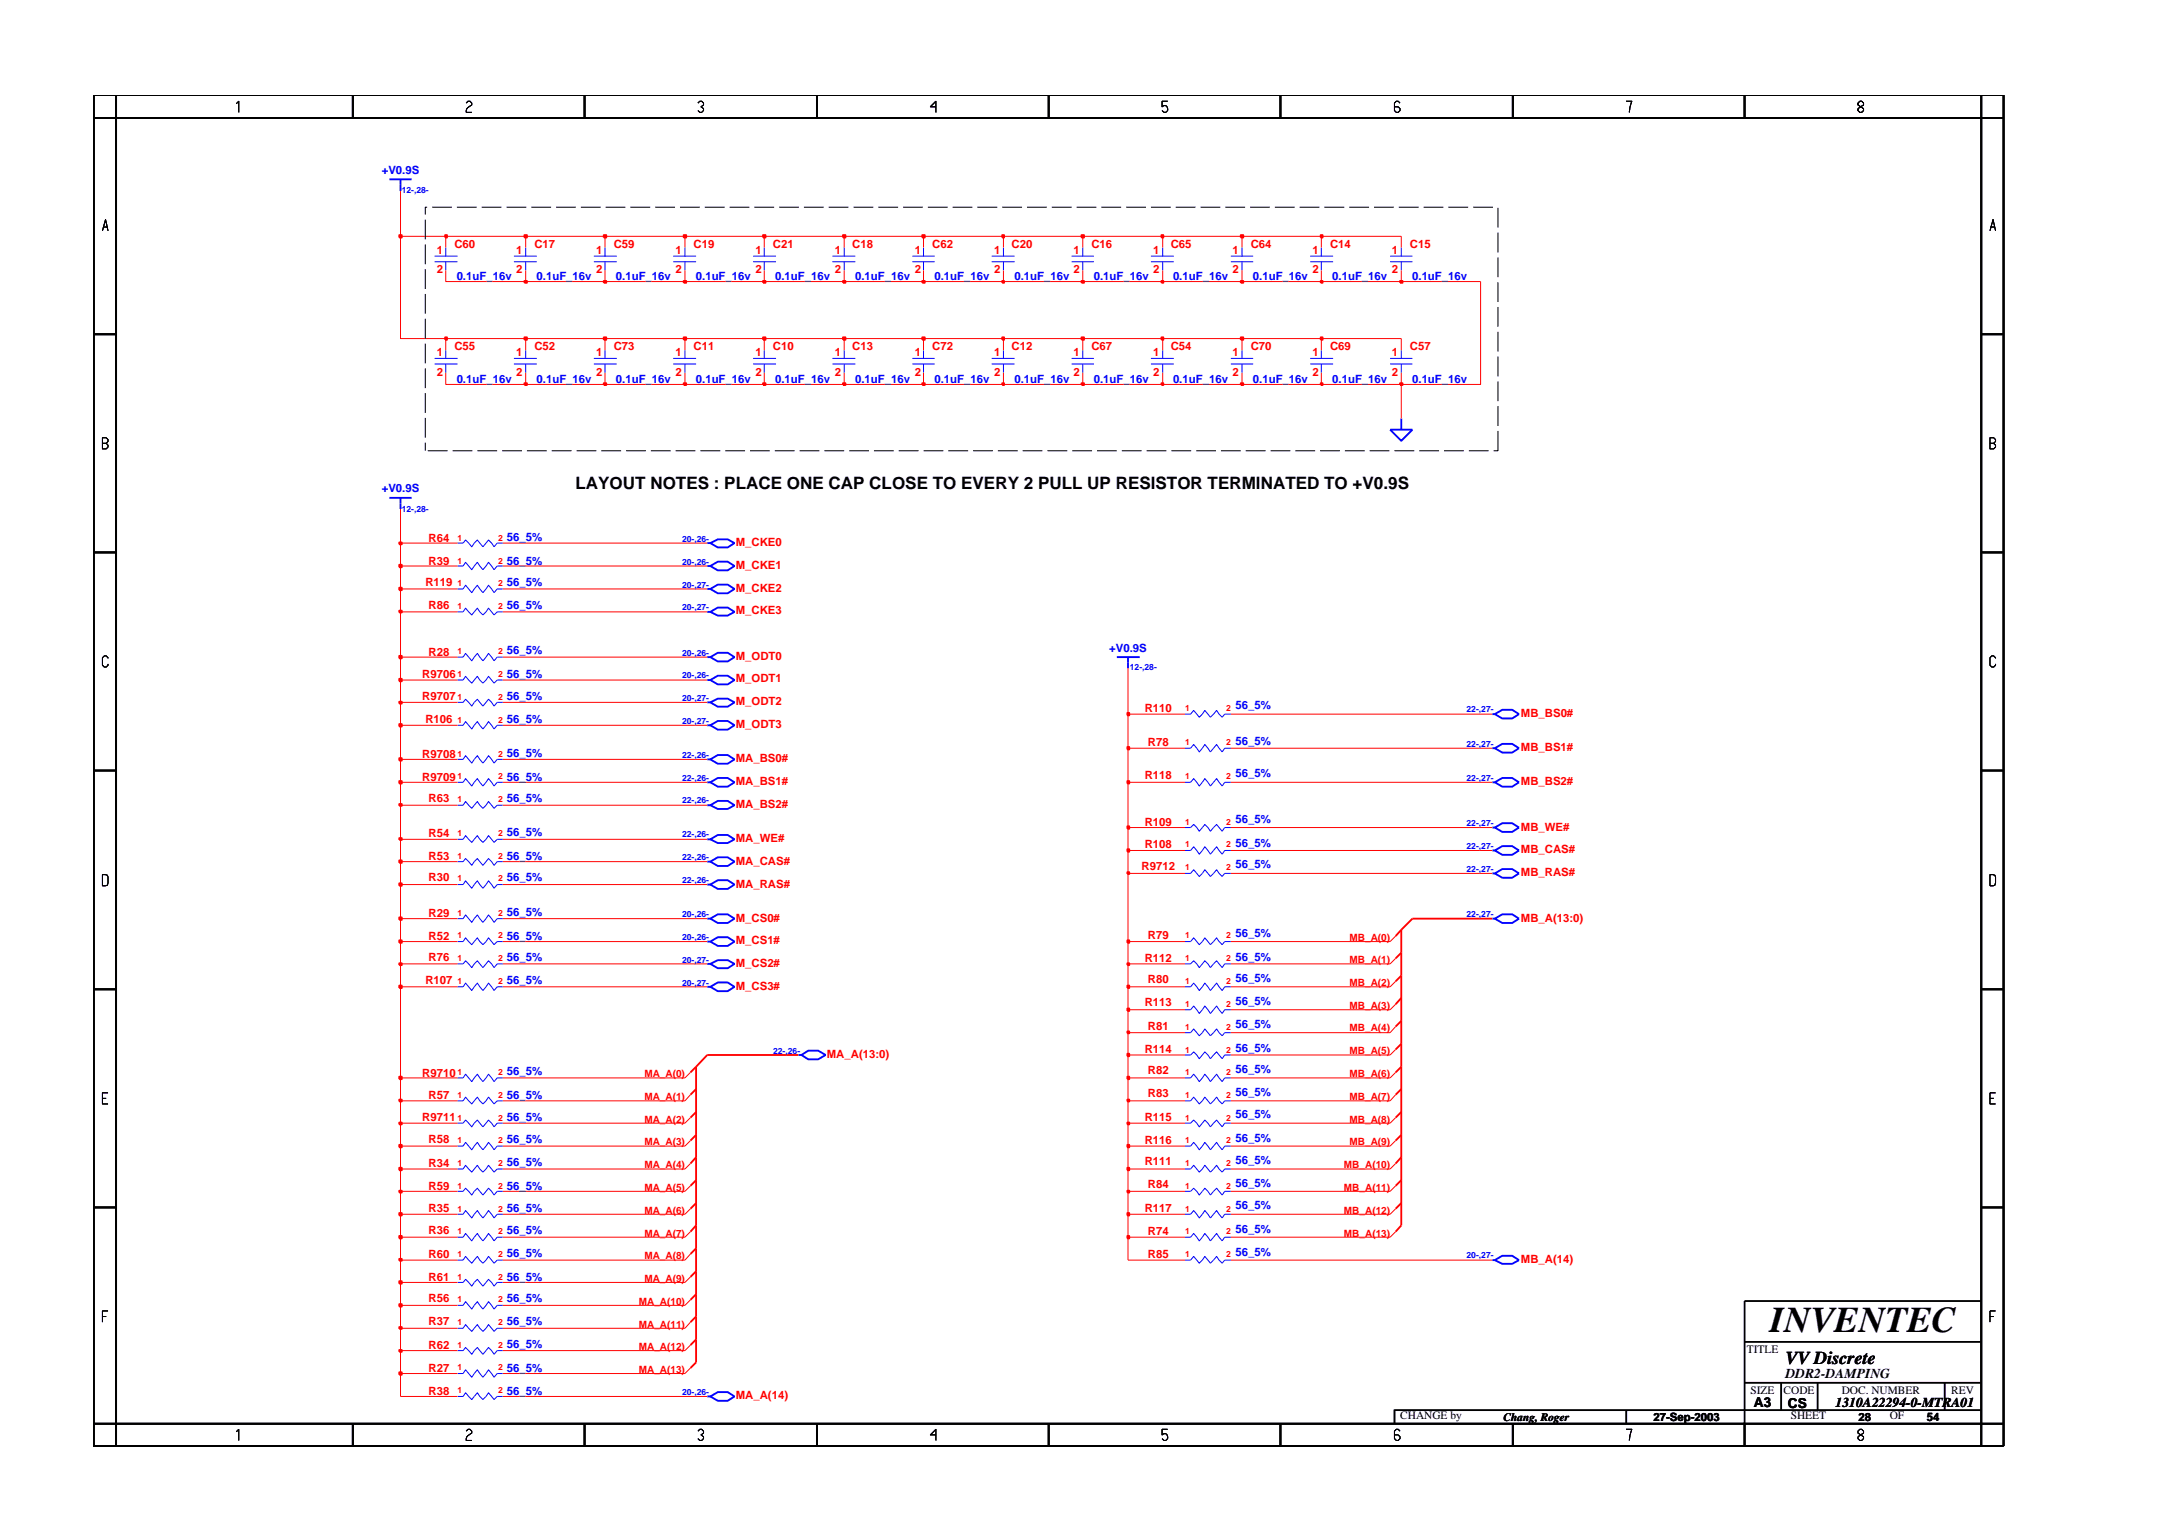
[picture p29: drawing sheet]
<svg xmlns="http://www.w3.org/2000/svg" width="297mm" height="210mm" viewBox="0 0 297 210" stroke-linecap="round" stroke-linejoin="round" font-family="sans-serif">
<defs><g id="words">
<text font-size="5" x="241.8" y="182">INVENTEC</text>
<text font-size="2.5" x="244" y="186.3">VV Discrete</text>
<text font-size="2.3" x="78.6" y="66.8">LAYOUT NOTES : PLACE ONE CAP CLOSE TO EVERY 2 PULL UP RESISTOR TERMINATED TO +V0.9S</text>
<g font-size="1.9">
<text x="244" y="188.2">DDR2-DAMPING</text>
<text x="239.6" y="192.2">A3</text>
<text x="244.3" y="192.3">CS</text>
<text x="250.8" y="192.2">1310A22294-0-MTRA01</text>
</g>
<g font-size="1.6" fill="#00f">
<text x="52.2" y="23.7">+V0.9S</text>
<text x="62.4" y="38.3">0.1uF_16v</text>
<text x="73.3" y="38.3">0.1uF_16v</text>
<text x="84.2" y="38.3">0.1uF_16v</text>
<text x="95.1" y="38.3">0.1uF_16v</text>
<text x="105.9" y="38.3">0.1uF_16v</text>
<text x="116.8" y="38.3">0.1uF_16v</text>
<text x="127.7" y="38.3">0.1uF_16v</text>
<text x="138.6" y="38.3">0.1uF_16v</text>
<text x="149.4" y="38.3">0.1uF_16v</text>
<text x="160.3" y="38.3">0.1uF_16v</text>
<text x="171.2" y="38.3">0.1uF_16v</text>
<text x="182" y="38.3">0.1uF_16v</text>
<text x="193" y="38.3">0.1uF_16v</text>
<text x="62.4" y="52.3">0.1uF_16v</text>
<text x="73.3" y="52.3">0.1uF_16v</text>
<text x="84.2" y="52.3">0.1uF_16v</text>
<text x="95.1" y="52.3">0.1uF_16v</text>
<text x="105.9" y="52.3">0.1uF_16v</text>
<text x="116.8" y="52.3">0.1uF_16v</text>
<text x="127.7" y="52.3">0.1uF_16v</text>
<text x="138.6" y="52.3">0.1uF_16v</text>
<text x="149.4" y="52.3">0.1uF_16v</text>
<text x="160.3" y="52.3">0.1uF_16v</text>
<text x="171.2" y="52.3">0.1uF_16v</text>
<text x="182" y="52.3">0.1uF_16v</text>
<text x="193" y="52.3">0.1uF_16v</text>
<text x="52.2" y="67.3">+V0.9S</text>
<text x="69.2" y="77.2">56_5%</text>
<text x="69.2" y="73.9">56_5%</text>
<text x="69.2" y="83.2">56_5%</text>
<text x="69.2" y="80">56_5%</text>
<text x="69.2" y="89.4">56_5%</text>
<text x="151.6" y="89">+V0.9S</text>
<text x="69.2" y="95.6">56_5%</text>
<text x="69.2" y="92.7">56_5%</text>
<text x="69.2" y="98.7">56_5%</text>
<text x="168.8" y="101.7">56_5%</text>
<text x="168.8" y="96.9">56_5%</text>
<text x="69.2" y="103.4">56_5%</text>
<text x="69.2" y="106.7">56_5%</text>
<text x="168.8" y="106.2">56_5%</text>
<text x="69.2" y="109.6">56_5%</text>
<text x="168.8" y="112.4">56_5%</text>
<text x="69.2" y="117.5">56_5%</text>
<text x="69.2" y="114.2">56_5%</text>
<text x="168.8" y="118.6">56_5%</text>
<text x="168.8" y="115.7">56_5%</text>
<text x="69.2" y="125.1">56_5%</text>
<text x="69.2" y="120.4">56_5%</text>
<text x="69.2" y="131.3">56_5%</text>
<text x="69.2" y="128.4">56_5%</text>
<text x="168.8" y="131.3">56_5%</text>
<text x="168.8" y="128">56_5%</text>
<text x="69.2" y="134.5">56_5%</text>
<text x="168.8" y="134.1">56_5%</text>
<text x="168.8" y="137.3">56_5%</text>
<text x="168.8" y="143.7">56_5%</text>
<text x="168.8" y="140.4">56_5%</text>
<text x="69.2" y="146.8">56_5%</text>
<text x="168.8" y="149.7">56_5%</text>
<text x="168.8" y="146.6">56_5%</text>
<text x="69.2" y="150.1">56_5%</text>
<text x="69.2" y="153.1">56_5%</text>
<text x="168.8" y="152.8">56_5%</text>
<text x="69.2" y="156.2">56_5%</text>
<text x="69.2" y="159.3">56_5%</text>
<text x="168.8" y="159">56_5%</text>
<text x="168.8" y="156.1">56_5%</text>
<text x="69.2" y="165.6">56_5%</text>
<text x="69.2" y="162.6">56_5%</text>
<text x="168.8" y="165.2">56_5%</text>
<text x="168.8" y="162.2">56_5%</text>
<text x="69.2" y="171.7">56_5%</text>
<text x="69.2" y="168.6">56_5%</text>
<text x="168.8" y="168.5">56_5%</text>
<text x="168.8" y="171.6">56_5%</text>
<text x="69.2" y="177.9">56_5%</text>
<text x="69.2" y="175">56_5%</text>
<text x="69.2" y="181">56_5%</text>
<text x="69.2" y="184.2">56_5%</text>
<text x="69.2" y="190.5">56_5%</text>
<text x="69.2" y="187.5">56_5%</text>
</g>
<g font-size="1.6" fill="#f00">
<text x="59.7" y="34.7">1</text>
<text x="62.1" y="33.9">C60</text>
<text x="70.5" y="34.7">1</text>
<text x="73" y="33.9">C17</text>
<text x="81.5" y="34.7">1</text>
<text x="83.8" y="33.9">C59</text>
<text x="92.3" y="34.7">1</text>
<text x="94.8" y="33.9">C19</text>
<text x="103.2" y="34.7">1</text>
<text x="105.6" y="33.9">C21</text>
<text x="114.1" y="34.7">1</text>
<text x="116.4" y="33.9">C18</text>
<text x="125" y="34.7">1</text>
<text x="127.4" y="33.9">C62</text>
<text x="135.8" y="34.7">1</text>
<text x="138.2" y="33.9">C20</text>
<text x="146.7" y="34.7">1</text>
<text x="149.1" y="33.9">C16</text>
<text x="157.6" y="34.7">1</text>
<text x="160" y="33.9">C65</text>
<text x="168.4" y="34.7">1</text>
<text x="170.9" y="33.9">C64</text>
<text x="179.3" y="34.7">1</text>
<text x="181.7" y="33.9">C14</text>
<text x="190.2" y="34.7">1</text>
<text x="192.6" y="33.9">C15</text>
<text x="59.7" y="37.3">2</text>
<text x="70.5" y="37.3">2</text>
<text x="81.5" y="37.3">2</text>
<text x="92.3" y="37.3">2</text>
<text x="103.2" y="37.3">2</text>
<text x="114.1" y="37.3">2</text>
<text x="125" y="37.3">2</text>
<text x="135.8" y="37.3">2</text>
<text x="146.7" y="37.3">2</text>
<text x="157.6" y="37.3">2</text>
<text x="168.4" y="37.3">2</text>
<text x="179.3" y="37.3">2</text>
<text x="190.2" y="37.3">2</text>
<text x="62.1" y="47.8">C55</text>
<text x="73" y="47.8">C52</text>
<text x="83.8" y="47.8">C73</text>
<text x="94.8" y="47.8">C11</text>
<text x="105.6" y="47.8">C10</text>
<text x="116.4" y="47.8">C13</text>
<text x="127.4" y="47.8">C72</text>
<text x="138.2" y="47.8">C12</text>
<text x="149.1" y="47.8">C67</text>
<text x="160" y="47.8">C54</text>
<text x="170.9" y="47.8">C70</text>
<text x="181.7" y="47.8">C69</text>
<text x="192.6" y="47.8">C57</text>
<text x="59.7" y="48.6">1</text>
<text x="59.7" y="51.3">2</text>
<text x="70.5" y="48.6">1</text>
<text x="70.5" y="51.3">2</text>
<text x="81.5" y="48.6">1</text>
<text x="81.5" y="51.3">2</text>
<text x="92.3" y="48.6">1</text>
<text x="92.3" y="51.3">2</text>
<text x="103.2" y="48.6">1</text>
<text x="103.2" y="51.3">2</text>
<text x="114.1" y="48.6">1</text>
<text x="114.1" y="51.3">2</text>
<text x="125" y="48.6">1</text>
<text x="125" y="51.3">2</text>
<text x="135.8" y="48.6">1</text>
<text x="135.8" y="51.3">2</text>
<text x="146.7" y="48.6">1</text>
<text x="146.7" y="51.3">2</text>
<text x="157.6" y="48.6">1</text>
<text x="157.6" y="51.3">2</text>
<text x="168.4" y="48.6">1</text>
<text x="168.4" y="51.3">2</text>
<text x="179.3" y="48.6">1</text>
<text x="179.3" y="51.3">2</text>
<text x="190.2" y="48.6">1</text>
<text x="190.2" y="51.3">2</text>
<text x="58.5" y="77.2">R39</text>
<text x="58.5" y="74">R64</text>
<text x="100.5" y="74.6">M_CKE0</text>
<text x="100.5" y="77.7">M_CKE1</text>
<text x="58.1" y="80">R119</text>
<text x="58.5" y="83.2">R86</text>
<text x="100.5" y="80.9">M_CKE2</text>
<text x="100.5" y="83.9">M_CKE3</text>
<text x="58.5" y="89.6">R28</text>
<text x="57.7" y="95.6">R9707</text>
<text x="57.7" y="92.7">R9706</text>
<text x="100.5" y="90.2">M_ODT0</text>
<text x="100.5" y="93.2">M_ODT1</text>
<text x="58.1" y="98.7">R106</text>
<text x="100.5" y="99.5">M_ODT3</text>
<text x="100.5" y="96.4">M_ODT2</text>
<text x="156.4" y="97.2">R110</text>
<text x="156.8" y="101.9">R78</text>
<text x="207.8" y="97.9">MB_BS0#</text>
<text x="57.7" y="103.6">R9708</text>
<text x="57.7" y="106.7">R9709</text>
<text x="100.5" y="104.2">MA_BS0#</text>
<text x="100.5" y="107.3">MA_BS1#</text>
<text x="156.4" y="106.4">R118</text>
<text x="207.8" y="102.6">MB_BS1#</text>
<text x="207.8" y="107.3">MB_BS2#</text>
<text x="58.5" y="109.6">R63</text>
<text x="100.5" y="110.3">MA_BS2#</text>
<text x="156.4" y="112.8">R109</text>
<text x="207.8" y="113.5">MB_WE#</text>
<text x="58.5" y="117.5">R53</text>
<text x="58.5" y="114.4">R54</text>
<text x="100.5" y="115">MA_WE#</text>
<text x="100.5" y="118.1">MA_CAS#</text>
<text x="156" y="118.8">R9712</text>
<text x="156.4" y="115.9">R108</text>
<text x="207.8" y="116.6">MB_CAS#</text>
<text x="207.8" y="119.7">MB_RAS#</text>
<text x="58.5" y="125.3">R29</text>
<text x="58.5" y="120.4">R30</text>
<text x="100.5" y="121.3">MA_RAS#</text>
<text x="100.5" y="125.9">M_CS0#</text>
<text x="207.8" y="125.9">MB_A(13:0)</text>
<text x="58.5" y="131.3">R76</text>
<text x="58.5" y="128.4">R52</text>
<text x="100.5" y="129">M_CS1#</text>
<text x="156.4" y="131.4">R112</text>
<text x="156.8" y="128.3">R79</text>
<text x="58.1" y="134.5">R107</text>
<text x="100.5" y="132.1">M_CS2#</text>
<text x="100.5" y="135.2">M_CS3#</text>
<text x="156.4" y="137.4">R113</text>
<text x="156.8" y="134.3">R80</text>
<text x="156.4" y="143.9">R114</text>
<text x="156.8" y="140.7">R81</text>
<text x="57.7" y="147.1">R9710</text>
<text x="113" y="144.5">MA_A(13:0)</text>
<text x="156.8" y="149.9">R83</text>
<text x="156.8" y="146.8">R82</text>
<text x="57.7" y="153.1">R9711</text>
<text x="58.5" y="150.1">R57</text>
<text x="156.4" y="153.2">R115</text>
<text x="58.5" y="156.2">R58</text>
<text x="58.5" y="159.5">R34</text>
<text x="156.4" y="159.2">R111</text>
<text x="156.4" y="156.2">R116</text>
<text x="58.5" y="165.6">R35</text>
<text x="58.5" y="162.6">R59</text>
<text x="156.4" y="165.6">R117</text>
<text x="156.8" y="162.2">R84</text>
<text x="58.5" y="171.9">R60</text>
<text x="58.5" y="168.6">R36</text>
<text x="156.8" y="168.7">R74</text>
<text x="156.8" y="171.8">R85</text>
<text x="207.8" y="172.5">MB_A(14)</text>
<text x="58.5" y="177.9">R56</text>
<text x="58.5" y="175">R61</text>
<text x="58.5" y="181">R37</text>
<text x="58.5" y="184.3">R62</text>
<text x="58.5" y="187.5">R27</text>
<text x="58.5" y="190.5">R38</text>
<text x="100.5" y="191.1">MA_A(14)</text>
</g>
<g font-size="1.6">
<text x="238.7" y="184.8">TITLE</text>
<text x="239.2" y="190.4">SIZE</text>
<text x="243.7" y="190.4">CODE</text>
<text x="251.6" y="190.4">DOC. NUMBER</text>
<text x="266.6" y="190.4">REV</text>
<text x="191.3" y="193.9">CHANGE by</text>
<text x="205.4" y="194.1">Chang, Roger</text>
<text x="225.9" y="194.1">27-Sep-2003</text>
<text x="244.7" y="193.9">SHEET</text>
<text x="253.9" y="194.1">28</text>
<text x="258.2" y="193.9">OF</text>
<text x="263.3" y="194.1">54</text>
</g>
<g font-size="1.4" fill="#f00">
<text x="184.4" y="128.6">MB_A(0)</text>
<text x="184.4" y="131.6">MB_A(1)</text>
<text x="184.4" y="134.7">MB_A(2)</text>
<text x="184.4" y="137.9">MB_A(3)</text>
<text x="184.4" y="140.9">MB_A(4)</text>
<text x="88" y="147.2">MA_A(0)</text>
<text x="184.4" y="144">MB_A(5)</text>
<text x="184.4" y="147.2">MB_A(6)</text>
<text x="88" y="150.3">MA_A(1)</text>
<text x="88" y="153.4">MA_A(2)</text>
<text x="184.4" y="150.3">MB_A(7)</text>
<text x="184.4" y="153.4">MB_A(8)</text>
<text x="88" y="156.5">MA_A(3)</text>
<text x="88" y="159.6">MA_A(4)</text>
<text x="183.6" y="159.6">MB_A(10)</text>
<text x="184.4" y="156.5">MB_A(9)</text>
<text x="88" y="162.7">MA_A(5)</text>
<text x="88" y="165.8">MA_A(6)</text>
<text x="183.6" y="162.7">MB_A(11)</text>
<text x="183.6" y="165.8">MB_A(12)</text>
<text x="88" y="172">MA_A(8)</text>
<text x="88" y="168.9">MA_A(7)</text>
<text x="183.6" y="168.9">MB_A(13)</text>
<text x="87.3" y="178.3">MA_A(10)</text>
<text x="88" y="175.1">MA_A(9)</text>
<text x="87.3" y="184.4">MA_A(12)</text>
<text x="87.3" y="181.4">MA_A(11)</text>
<text x="87.3" y="187.6">MA_A(13)</text>
</g>
<g font-size="1.2" fill="#00f">
<text x="54.9" y="26.4">12-,28-</text>
<text x="54.9" y="69.9">12-,28-</text>
<text x="93.2" y="74">20-,26-</text>
<text x="93.2" y="77.2">20-,26-</text>
<text x="93.2" y="80.3">20-,27-</text>
<text x="93.2" y="83.3">20-,27-</text>
<text x="93.2" y="89.6">20-,26-</text>
<text x="93.2" y="92.7">20-,26-</text>
<text x="93.2" y="95.8">20-,27-</text>
<text x="154.4" y="91.6">12-,28-</text>
<text x="93.2" y="98.9">20-,27-</text>
<text x="200.4" y="97.3">22-,27-</text>
<text x="93.2" y="103.6">22-,26-</text>
<text x="93.2" y="106.7">22-,26-</text>
<text x="200.4" y="102.1">22-,27-</text>
<text x="200.4" y="106.7">22-,27-</text>
<text x="93.2" y="109.8">22-,26-</text>
<text x="200.4" y="112.9">22-,27-</text>
<text x="93.2" y="114.4">22-,26-</text>
<text x="93.2" y="117.5">22-,26-</text>
<text x="200.4" y="116">22-,27-</text>
<text x="200.4" y="119.1">22-,27-</text>
<text x="93.2" y="125.3">20-,26-</text>
<text x="93.2" y="120.7">22-,26-</text>
<text x="200.4" y="125.3">22-,27-</text>
<text x="93.2" y="128.4">20-,26-</text>
<text x="93.2" y="131.5">20-,27-</text>
<text x="93.2" y="134.6">20-,27-</text>
<text x="105.6" y="144">22-,26-</text>
<text x="200.4" y="171.9">20-,27-</text>
<text x="93.2" y="190.5">20-,26-</text>
</g>
<g font-size="1.2" fill="#f00">
<text x="62.5" y="77">1</text>
<text x="62.5" y="73.9">1</text>
<text x="68" y="77">2</text>
<text x="68" y="73.9">2</text>
<text x="62.5" y="83.2">1</text>
<text x="62.5" y="80">1</text>
<text x="68" y="83.2">2</text>
<text x="68" y="80">2</text>
<text x="62.5" y="89.4">1</text>
<text x="68" y="89.4">2</text>
<text x="62.5" y="95.6">1</text>
<text x="62.5" y="92.5">1</text>
<text x="68" y="95.6">2</text>
<text x="68" y="92.5">2</text>
<text x="62.5" y="98.7">1</text>
<text x="68" y="98.7">2</text>
<text x="161.9" y="101.8">1</text>
<text x="161.9" y="97.1">1</text>
<text x="167.5" y="101.8">2</text>
<text x="167.5" y="97.1">2</text>
<text x="62.5" y="106.5">1</text>
<text x="62.5" y="103.4">1</text>
<text x="68" y="106.5">2</text>
<text x="68" y="103.4">2</text>
<text x="161.9" y="106.5">1</text>
<text x="167.5" y="106.5">2</text>
<text x="62.5" y="109.6">1</text>
<text x="68" y="109.6">2</text>
<text x="161.9" y="112.7">1</text>
<text x="167.5" y="112.7">2</text>
<text x="62.5" y="117.4">1</text>
<text x="62.5" y="114.2">1</text>
<text x="68" y="117.4">2</text>
<text x="68" y="114.2">2</text>
<text x="161.9" y="115.8">1</text>
<text x="161.9" y="118.9">1</text>
<text x="167.5" y="115.8">2</text>
<text x="167.5" y="118.9">2</text>
<text x="62.5" y="125.1">1</text>
<text x="62.5" y="120.4">1</text>
<text x="68" y="125.1">2</text>
<text x="68" y="120.4">2</text>
<text x="62.5" y="131.3">1</text>
<text x="62.5" y="128.2">1</text>
<text x="68" y="131.3">2</text>
<text x="68" y="128.2">2</text>
<text x="161.9" y="131.3">1</text>
<text x="161.9" y="128.2">1</text>
<text x="167.5" y="131.3">2</text>
<text x="167.5" y="128.2">2</text>
<text x="62.5" y="134.5">1</text>
<text x="68" y="134.5">2</text>
<text x="161.9" y="137.5">1</text>
<text x="161.9" y="134.5">1</text>
<text x="167.5" y="137.5">2</text>
<text x="167.5" y="134.5">2</text>
<text x="161.9" y="143.8">1</text>
<text x="161.9" y="140.7">1</text>
<text x="167.5" y="143.8">2</text>
<text x="167.5" y="140.7">2</text>
<text x="62.5" y="150">1</text>
<text x="62.5" y="146.8">1</text>
<text x="68" y="150">2</text>
<text x="68" y="146.8">2</text>
<text x="161.9" y="150">1</text>
<text x="161.9" y="146.8">1</text>
<text x="167.5" y="150">2</text>
<text x="167.5" y="146.8">2</text>
<text x="62.5" y="153.1">1</text>
<text x="68" y="153.1">2</text>
<text x="161.9" y="153.1">1</text>
<text x="167.5" y="153.1">2</text>
<text x="62.5" y="159.3">1</text>
<text x="62.5" y="156.2">1</text>
<text x="68" y="159.3">2</text>
<text x="68" y="156.2">2</text>
<text x="161.9" y="159.3">1</text>
<text x="161.9" y="156.2">1</text>
<text x="167.5" y="156.2">2</text>
<text x="167.5" y="159.3">2</text>
<text x="62.5" y="165.6">1</text>
<text x="62.5" y="162.4">1</text>
<text x="68" y="165.6">2</text>
<text x="68" y="162.4">2</text>
<text x="161.9" y="165.6">1</text>
<text x="161.9" y="162.4">1</text>
<text x="167.5" y="165.6">2</text>
<text x="167.5" y="162.4">2</text>
<text x="62.5" y="171.7">1</text>
<text x="62.5" y="168.6">1</text>
<text x="68" y="171.7">2</text>
<text x="68" y="168.6">2</text>
<text x="161.9" y="168.6">1</text>
<text x="161.9" y="171.7">1</text>
<text x="167.5" y="168.6">2</text>
<text x="167.5" y="171.7">2</text>
<text x="62.5" y="174.9">1</text>
<text x="62.5" y="177.9">1</text>
<text x="68" y="177.9">2</text>
<text x="68" y="174.9">2</text>
<text x="62.5" y="184.2">1</text>
<text x="62.5" y="181">1</text>
<text x="68" y="184.2">2</text>
<text x="68" y="181">2</text>
<text x="62.5" y="187.2">1</text>
<text x="62.5" y="190.4">1</text>
<text x="68" y="187.2">2</text>
<text x="68" y="190.4">2</text>
</g>
</g></defs>
<g fill="none" stroke="#f00" stroke-width=".14">
<path d="M190.7 130.9l-.8 .8M190.7 127.9l-.8 .7M190.7 134.1l-.8 .7M190.7 137.2l-.8 .8M94.3 155.8l-.7 .8M94.3 149.5l-.7 .9M94.3 146.5l-.7 .8M94.3 152.7l-.7 .7M94.3 158.9l-.7 .8M190.7 140.2l-.8 .9M190.7 146.5l-.8 .8M190.7 152.7l-.8 .7"/>
<path d="M190.7 158.9l-.8 .8M190.7 143.4l-.8 .7M190.7 149.5l-.8 .9M190.7 155.8l-.8 .8M94.3 162l-.7 .8M94.3 168.3l-.7 .7M94.3 174.4l-.7 .8M94.3 165.1l-.7 .8M94.3 171.3l-.7 .9M94.3 177.6l-.7 .7M190.7 168.3l-.8 .7M190.7 165.1l-.8 .8"/>
<path d="M190.7 162l-.8 .8M54.7 187.6v3.2h7.8M68.7 190.8h27.9M94.3 186.9l-.7 .7M94.3 180.6l-.7 .9M94.3 183.8l-.7 .7"/>
</g>
<g fill="none" stroke="#f00" stroke-width=".25">
<path d="M191.5 139.5l-.8 .7M191.5 130.2l-.8 .7M191.5 127l-.8 .9M191.5 136.3l-.8 .9M191.5 133.3l-.8 .8M95.1 148.8l-.8 .7M95.1 145.7l-.8 .8M95.1 155.1l-.8 .7M95.1 151.9l-.8 .8M95.1 158.1l-.8 .8M191.5 142.6l-.8 .8M191.5 148.8l-.8 .7"/>
<path d="M191.5 145.7l-.8 .8M191.5 155.1l-.8 .7M191.5 151.9l-.8 .8M191.5 158.1l-.8 .8M95.1 161.2l-.8 .8M95.1 167.4l-.8 .9M95.1 164.4l-.8 .7M95.1 173.7l-.8 .7M95.1 170.5l-.8 .8M95.1 179.9l-.8 .7M95.1 176.8l-.8 .8M191.5 161.2l-.8 .8"/>
<path d="M191.5 167.4l-.8 .9M191.5 164.4l-.8 .7M95.1 186.1l-.8 .8M95.1 183l-.8 .8"/>
</g>
<g fill="none" stroke="#00f" stroke-width=".14">
<path d="M59.4 35h3.1M59.4 35.8h3.1M60.9 33.8v1.2M60.9 35.8v1.1M70.2 35.8h3.1M70.2 35h3.1M71.8 33.8v1.2M71.8 35.8v1.1M81.1 35h3.2M81.1 35.8h3.2M82.7 33.8v1.2M82.7 35.8v1.1"/>
<path d="M92 35.8h3.1M92 35h3.1M93.6 33.8v1.2M93.6 35.8v1.1M102.9 35h3.1M102.9 35.8h3.1M104.4 33.8v1.2M104.4 35.8v1.1M113.7 35.8h3.2M113.7 35h3.2M115.3 33.8v1.2M115.3 35.8v1.1"/>
<path d="M124.7 35h3M124.7 35.8h3M126.2 33.8v1.2M126.2 35.8v1.1M135.5 35.8h3.1M135.5 35h3.1M137.1 33.8v1.2M137.1 35.8v1.1M146.4 35h3.1M146.4 35.8h3.1M147.9 33.8v1.2M147.9 35.8v1.1"/>
<path d="M157.3 35.8h3.1M157.3 35h3.1M158.9 33.8v1.2M158.9 35.8v1.1M168.2 35h3M168.2 35.8h3M169.7 33.8v1.2M169.7 35.8v1.1M179 35h3.1M179 35.8h3.1M180.5 33.8v1.2M180.5 35.8v1.1"/>
<path d="M189.9 35h3.1M189.9 35.8h3.1M191.5 33.8v1.2M191.5 35.8v1.1M59.4 49h3.1M59.4 49.7h3.1M60.9 47.9v1.1M60.9 49.7v1.2M70.2 49.7h3.1M70.2 49h3.1M71.8 47.9v1.1M71.8 49.7v1.2"/>
<path d="M81.1 49h3.2M81.1 49.7h3.2M82.7 47.9v1.1M82.7 49.7v1.2M92 49.7h3.1M92 49h3.1M93.6 47.9v1.1M93.6 49.7v1.2M102.9 49h3.1M102.9 49.7h3.1M104.4 47.9v1.1M104.4 49.7v1.2"/>
<path d="M113.7 49.7h3.2M113.7 49h3.2M115.3 47.9v1.1M115.3 49.7v1.2M124.7 49h3M124.7 49.7h3M126.2 47.9v1.1M126.2 49.7v1.2M135.5 49.7h3.1M135.5 49h3.1M137.1 47.9v1.1M137.1 49.7v1.2"/>
<path d="M146.4 49h3.1M146.4 49.7h3.1M147.9 47.9v1.1M147.9 49.7v1.2M157.3 49.7h3.1M157.3 49h3.1M158.9 47.9v1.1M158.9 49.7v1.2M168.2 49h3M168.2 49.7h3M169.7 47.9v1.1M169.7 49.7v1.2"/>
<path d="M179 49h3.1M179 49.7h3.1M180.5 47.9v1.1M180.5 49.7v1.2M189.9 49h3.1M189.9 49.7h3.1M191.5 47.9v1.1M191.5 49.7v1.2M62.5 77.3h.8l.3-.5 .9 1 .7-1 .8 1 .7-1 .8 1 .4-.5h.8M62.5 74.2h.8l.3-.4 .9 .9 .7-.9 .8 .9 .7-.9 .8 .9 .4-.5h.8M62.5 89.8h.8l.3-.5 .9 1 .7-1 .8 1 .7-1 .8 1 .4-.5h.8M62.5 92.9h.8l.3-.5 .9 .9 .7-.9 .8 .9 .7-.9 .8 .9 .4-.4h.8"/>
<path d="M62.5 96h.8l.3-.5 .9 1 .7-1 .8 1 .7-1 .8 1 .4-.5h.8M62.5 99.1h.8l.3-.5 .9 1 .7-1 .8 1 .7-1 .8 1 .4-.5h.8M62.5 80.5h.8l.3-.5 .9 1 .7-1 .8 1 .7-1 .8 1 .4-.5h.8M62.5 83.6h.8l.3-.5 .9 .9 .7-.9 .8 .9 .7-.9 .8 .9 .4-.4h.8M161.9 97.6h.8l.4-.5 .8 .9 .7-.9 .8 .9 .8-.9 .8 .9 .3-.4h.9M62.5 103.7h.8l.3-.5 .9 1.1 .7-1.1 .8 1.1 .7-1.1 .8 1.1 .4-.6h.8M62.5 106.9h.8l.3-.5 .9 1 .7-1 .8 1 .7-1 .8 1 .4-.5h.8M62.5 110h.8l.3-.5 .9 .9 .7-.9 .8 .9 .7-.9 .8 .9 .4-.4h.8M62.5 114.7h.8l.3-.5 .9 .9 .7-.9 .8 .9 .7-.9 .8 .9 .4-.4h.8M62.5 117.7h.8l.3-.4 .9 .9 .7-.9 .8 .9 .7-.9 .8 .9 .4-.5h.8M161.9 102.2h.8l.4-.5 .8 1 .7-1 .8 1 .8-1 .8 1 .3-.5h.9M161.9 106.9h.8l.4-.5 .8 1 .7-1 .8 1 .8-1 .8 1 .3-.5h.9"/>
<path d="M161.9 113.1h.8l.4-.5 .8 1 .7-1 .8 1 .8-1 .8 1 .3-.5h.9M161.9 116.2h.8l.4-.5 .8 1 .7-1 .8 1 .8-1 .8 1 .3-.5h.9M161.9 119.3h.8l.4-.5 .8 .9 .7-.9 .8 .9 .8-.9 .8 .9 .3-.4h.9M62.5 120.8h.8l.3-.5 .9 1.1 .7-1.1 .8 1.1 .7-1.1 .8 1.1 .4-.6h.8M62.5 125.5h.8l.3-.5 .9 1 .7-1 .8 1 .7-1 .8 1 .4-.5h.8M62.5 128.6h.8l.3-.5 .9 1 .7-1 .8 1 .7-1 .8 1 .4-.5h.8M62.5 131.7h.8l.3-.4 .9 .9 .7-.9 .8 .9 .7-.9 .8 .9 .4-.5h.8M62.5 134.8h.8l.3-.5 .9 1 .7-1 .8 1 .7-1 .8 1 .4-.5h.8M161.9 131.7h.8l.4-.4 .8 .9 .7-.9 .8 .9 .8-.9 .8 .9 .3-.5h.9M161.9 134.8h.8l.4-.5 .8 1 .7-1 .8 1 .8-1 .8 1 .3-.5h.9M161.9 138h.8l.4-.6 .8 1.1 .7-1.1 .8 1.1 .8-1.1 .8 1.1 .3-.5h.9M161.9 128.6h.8l.4-.5 .8 1 .7-1 .8 1 .8-1 .8 1 .3-.5h.9"/>
<path d="M62.5 147.3h.8l.3-.5 .9 1 .7-1 .8 1 .7-1 .8 1 .4-.5h.8M62.5 150.4h.8l.3-.5 .9 .9 .7-.9 .8 .9 .7-.9 .8 .9 .4-.4h.8M62.5 153.4h.8l.3-.4 .9 1 .7-1 .8 1 .7-1 .8 1 .4-.6h.8M62.5 156.6h.8l.3-.5 .9 1 .7-1 .8 1 .7-1 .8 1 .4-.5h.8M62.5 159.7h.8l.3-.5 .9 .9 .7-.9 .8 .9 .7-.9 .8 .9 .4-.4h.8M161.9 141.1h.8l.4-.5 .8 .9 .7-.9 .8 .9 .8-.9 .8 .9 .3-.4h.9M161.9 144.1h.8l.4-.4 .8 .9 .7-.9 .8 .9 .8-.9 .8 .9 .3-.5h.9M161.9 147.3h.8l.4-.5 .8 1 .7-1 .8 1 .8-1 .8 1 .3-.5h.9M161.9 150.4h.8l.4-.5 .8 .9 .7-.9 .8 .9 .8-.9 .8 .9 .3-.4h.9M161.9 153.4h.8l.4-.4 .8 1 .7-1 .8 1 .8-1 .8 1 .3-.6h.9M161.9 156.6h.8l.4-.5 .8 1 .7-1 .8 1 .8-1 .8 1 .3-.5h.9M161.9 159.7h.8l.4-.5 .8 .9 .7-.9 .8 .9 .8-.9 .8 .9 .3-.4h.9"/>
<path d="M62.5 162.8h.8l.3-.5 .9 1 .7-1 .8 1 .7-1 .8 1 .4-.5h.8M62.5 165.9h.8l.3-.5 .9 1 .7-1 .8 1 .7-1 .8 1 .4-.5h.8M62.5 169h.8l.3-.5 .9 1 .7-1 .8 1 .7-1 .8 1 .4-.5h.8M62.5 172.2h.8l.3-.6 .9 1 .7-1 .8 1 .7-1 .8 1 .4-.4h.8M62.5 175.2h.8l.3-.4 .9 .9 .7-.9 .8 .9 .7-.9 .8 .9 .4-.5h.8M62.5 178.3h.8l.3-.5 .9 1 .7-1 .8 1 .7-1 .8 1 .4-.5h.8M161.9 162.8h.8l.4-.5 .8 1 .7-1 .8 1 .8-1 .8 1 .3-.5h.9M161.9 165.9h.8l.4-.5 .8 1 .7-1 .8 1 .8-1 .8 1 .3-.5h.9M161.9 169h.8l.4-.5 .8 1 .7-1 .8 1 .8-1 .8 1 .3-.5h.9M161.9 172.2h.8l.4-.6 .8 1 .7-1 .8 1 .8-1 .8 1 .3-.4h.9M62.5 181.5h.8l.3-.5 .9 .9 .7-.9 .8 .9 .7-.9 .8 .9 .4-.4h.8M62.5 184.5h.8l.3-.4 .9 .9 .7-.9 .8 .9 .7-.9 .8 .9 .4-.5h.8"/>
<path d="M62.5 187.6h.8l.3-.5 .9 1.1 .7-1.1 .8 1.1 .7-1.1 .8 1.1 .4-.6h.8M62.5 190.8h.8l.3-.5 .9 .9 .7-.9 .8 .9 .7-.9 .8 .9 .4-.4h.8"/>
</g>
<g fill="none" stroke="#00f" stroke-width=".25">
<path d="M53.2 24.5h3M54.7 24.5v1.6M189.9 58.7h3.1l-1.5 1.5zM191.5 57.2v1.5M53.2 68h3M54.7 68v1.5M96.6 74.2h.5M96.6 77.3h.5M97.1 74.2l1-.5h1.3l1 .5-1 .6h-1.3zM97.1 77.3l1-.6h1.3l1 .6-1 .6h-1.3zM96.6 89.8h.5M96.6 83.6h.5"/>
<path d="M96.6 92.9h.5M96.6 96h.5M96.6 99.1h.5M96.6 80.5h.5M97.1 83.6l1-.6h1.3l1 .6-1 .5h-1.3zM97.1 89.8l1-.6h1.3l1 .6-1 .6h-1.3zM97.1 92.9l1-.6h1.3l1 .6-1 .6h-1.3zM97.1 96l1-.6h1.3l1 .6-1 .5h-1.3zM97.1 99.1l1-.6h1.3l1 .6-1 .6h-1.3zM97.1 80.5l1-.6h1.3l1 .6-1 .6h-1.3zM152.6 89.8h3.1M154.1 89.8v1.5"/>
<path d="M203.9 97.6h.3M204.2 97.6l1.1-.6h1.3l.9 .6-.9 .6h-1.3zM96.6 106.9h.5M96.6 103.7h.5M96.6 110h.5M96.6 114.7h.5M96.6 117.7h.5M97.1 103.7l1-.5h1.3l1 .5-1 .6h-1.3zM97.1 106.9l1-.6h1.3l1 .6-1 .6h-1.3zM97.1 110l1-.6h1.3l1 .6-1 .5h-1.3zM97.1 114.7l1-.6h1.3l1 .6-1 .5h-1.3zM97.1 117.7l1-.6h1.3l1 .6-1 .6h-1.3z"/>
<path d="M203.9 102.2h.3M203.9 106.9h.3M203.9 113.1h.3M203.9 116.2h.3M203.9 119.3h.3M204.2 102.2l1.1-.6h1.3l.9 .6-.9 .6h-1.3zM204.2 106.9l1.1-.6h1.3l.9 .6-.9 .6h-1.3zM204.2 113.1l1.1-.6h1.3l.9 .6-.9 .6h-1.3zM204.2 116.2l1.1-.6h1.3l.9 .6-.9 .6h-1.3zM204.2 119.3l1.1-.6h1.3l.9 .6-.9 .6h-1.3zM96.6 125.5h.5M96.6 128.6h.5"/>
<path d="M96.6 131.7h.5M96.6 134.8h.5M96.6 120.8h.5M97.1 125.5l1-.6h1.3l1 .6-1 .6h-1.3zM97.1 128.6l1-.6h1.3l1 .6-1 .6h-1.3zM97.1 131.7l1-.5h1.3l1 .5-1 .6h-1.3zM97.1 134.8l1-.6h1.3l1 .6-1 .6h-1.3zM97.1 120.8l1-.5h1.3l1 .5-1 .6h-1.3zM203.9 125.5h.3M204.2 125.5l1.1-.6h1.3l.9 .6-.9 .6h-1.3zM109.1 144.1h.4M109.5 144.1l.9-.6h1.4l1 .6-1 .6h-1.4z"/>
<path d="M203.9 172.2h.3M204.2 172.2l1.1-.6h1.3l.9 .6-.9 .5h-1.3zM96.6 190.8h.5M97.1 190.8l1-.6h1.3l1 .6-1 .6h-1.3z"/>
</g>
<path d="M54.6 187.5h.3v.3h-.3z" fill="#8e2323"/>
<path d="M54.6 187.5h.3v.3h-.3zM95.1 183v3.1" fill="none" stroke="#f00" stroke-width=".25"/>
<path d="M54.7 184.5v3.1h7.8M68.7 187.6h24.9" fill="none" stroke="#f00" stroke-width=".14"/>
<path d="M54.6 184.4h.3v.3h-.3z" fill="#8e2323"/>
<path d="M95.1 179.9v3.1M54.6 184.4h.3v.3h-.3z" fill="none" stroke="#f00" stroke-width=".25"/>
<path d="M54.7 181.5v3h7.8M68.7 184.5h24.9" fill="none" stroke="#f00" stroke-width=".14"/>
<path d="M54.6 181.3h.3v.3h-.3z" fill="#8e2323"/>
<path d="M95.1 176.8v3.1M54.6 181.3h.3v.3h-.3z" fill="none" stroke="#f00" stroke-width=".25"/>
<path d="M54.7 178.3v3.2h7.8M68.7 181.5h24.9" fill="none" stroke="#f00" stroke-width=".14"/>
<path d="M54.6 178.2h.3v.3h-.3z" fill="#8e2323"/>
<path d="M54.6 178.2h.3v.3h-.3zM95.1 173.7v3.1" fill="none" stroke="#f00" stroke-width=".25"/>
<path d="M54.7 175.2v3.1h7.8M68.7 178.3h24.9" fill="none" stroke="#f00" stroke-width=".14"/>
<path d="M54.6 175h.3v.4h-.3z" fill="#8e2323"/>
<path d="M54.6 175h.3v.4h-.3zM95.1 170.5v3.2" fill="none" stroke="#f00" stroke-width=".25"/>
<path d="M54.7 172.2v3h7.8M68.7 175.2h24.9" fill="none" stroke="#f00" stroke-width=".14"/>
<path d="M54.6 172h.3v.2h-.3z" fill="#8e2323"/>
<path d="M54.6 172h.3v.2h-.3zM95.1 167.4v3.1" fill="none" stroke="#f00" stroke-width=".25"/>
<path d="M54.7 169v3.2h7.8M68.7 172.2h24.9M154.1 169v3.2h7.8M168.2 172.2h35.7" fill="none" stroke="#f00" stroke-width=".14"/>
<path d="M54.6 168.9h.3v.3h-.3z" fill="#8e2323"/>
<path d="M54.6 168.9h.3v.3h-.3z" fill="none" stroke="#f00" stroke-width=".25"/>
<path d="M54.7 165.9v3.1h7.8M68.7 169h24.9" fill="none" stroke="#f00" stroke-width=".14"/>
<path d="M154 168.9h.3v.3h-.3z" fill="#8e2323"/>
<path d="M95.1 164.4v3M154 168.9h.3v.3h-.3zM191.5 164.4v3" fill="none" stroke="#f00" stroke-width=".25"/>
<path d="M154.1 165.9v3.1h7.8M168.2 169h21.7" fill="none" stroke="#f00" stroke-width=".14"/>
<path d="M54.6 165.7h.3v.4h-.3z" fill="#8e2323"/>
<path d="M54.6 165.7h.3v.4h-.3z" fill="none" stroke="#f00" stroke-width=".25"/>
<path d="M54.7 162.8v3.1h7.8M68.7 165.9h24.9" fill="none" stroke="#f00" stroke-width=".14"/>
<path d="M154 165.7h.3v.4h-.3z" fill="#8e2323"/>
<path d="M95.1 161.2v3.2M154 165.7h.3v.4h-.3zM191.5 161.2v3.2" fill="none" stroke="#f00" stroke-width=".25"/>
<path d="M154.1 162.8v3.1h7.8M168.2 165.9h21.7" fill="none" stroke="#f00" stroke-width=".14"/>
<path d="M54.6 162.7h.3v.2h-.3z" fill="#8e2323"/>
<path d="M54.6 162.7h.3v.2h-.3z" fill="none" stroke="#f00" stroke-width=".25"/>
<path d="M54.7 159.7v3.1h7.8M68.7 162.8h24.9" fill="none" stroke="#f00" stroke-width=".14"/>
<path d="M154 162.7h.3v.2h-.3z" fill="#8e2323"/>
<path d="M95.1 158.1v3.1M191.5 158.1v3.1M154 162.7h.3v.2h-.3z" fill="none" stroke="#f00" stroke-width=".25"/>
<path d="M154.1 159.7v3.1h7.8M168.2 162.8h21.7" fill="none" stroke="#f00" stroke-width=".14"/>
<path d="M54.6 159.5h.3v.4h-.3z" fill="#8e2323"/>
<path d="M54.6 159.5h.3v.4h-.3z" fill="none" stroke="#f00" stroke-width=".25"/>
<path d="M54.7 156.6v3.1h7.8M68.7 159.7h24.9" fill="none" stroke="#f00" stroke-width=".14"/>
<path d="M154 159.5h.3v.4h-.3z" fill="#8e2323"/>
<path d="M95.1 155.1v3M154 159.5h.3v.4h-.3zM191.5 155.1v3" fill="none" stroke="#f00" stroke-width=".25"/>
<path d="M154.1 156.6v3.1h7.8M168.2 159.7h21.7" fill="none" stroke="#f00" stroke-width=".14"/>
<path d="M54.6 156.4h.3v.3h-.3z" fill="#8e2323"/>
<path d="M54.6 156.4h.3v.3h-.3z" fill="none" stroke="#f00" stroke-width=".25"/>
<path d="M54.7 153.4v3.2h7.8M68.7 156.6h24.9" fill="none" stroke="#f00" stroke-width=".14"/>
<path d="M154 156.4h.3v.3h-.3z" fill="#8e2323"/>
<path d="M95.1 151.9v3.2M154 156.4h.3v.3h-.3zM191.5 151.9v3.2" fill="none" stroke="#f00" stroke-width=".25"/>
<path d="M154.1 153.4v3.2h7.8M168.2 156.6h21.7" fill="none" stroke="#f00" stroke-width=".14"/>
<path d="M54.6 153.4h.3v.2h-.3z" fill="#8e2323"/>
<path d="M54.6 153.4h.3v.2h-.3z" fill="none" stroke="#f00" stroke-width=".25"/>
<path d="M54.7 150.4v3h7.8M68.7 153.4h24.9" fill="none" stroke="#f00" stroke-width=".14"/>
<path d="M154 153.4h.3v.2h-.3z" fill="#8e2323"/>
<path d="M95.1 148.8v3.1M154 153.4h.3v.2h-.3zM191.5 148.8v3.1" fill="none" stroke="#f00" stroke-width=".25"/>
<path d="M154.1 150.4v3h7.8M168.2 153.4h21.7" fill="none" stroke="#f00" stroke-width=".14"/>
<path d="M54.6 150.2h.3v.3h-.3z" fill="#8e2323"/>
<path d="M54.6 150.2h.3v.3h-.3z" fill="none" stroke="#f00" stroke-width=".25"/>
<path d="M54.7 147.3v3.1h7.8M68.7 150.4h24.9" fill="none" stroke="#f00" stroke-width=".14"/>
<path d="M154 150.2h.3v.3h-.3z" fill="#8e2323"/>
<path d="M95.1 145.7v3.1M154 150.2h.3v.3h-.3zM191.5 145.7v3.1" fill="none" stroke="#f00" stroke-width=".25"/>
<path d="M154.1 147.3v3.1h7.8M168.2 150.4h21.7" fill="none" stroke="#f00" stroke-width=".14"/>
<path d="M54.6 147.1h.3v.3h-.3z" fill="#8e2323"/>
<path d="M54.6 147.1h.3v.3h-.3z" fill="none" stroke="#f00" stroke-width=".25"/>
<path d="M54.7 134.8v12.5h7.8M68.7 147.3h24.9" fill="none" stroke="#f00" stroke-width=".14"/>
<path d="M154 147.1h.3v.3h-.3z" fill="#8e2323"/>
<path d="M96.6 144.1h12.5M154 147.1h.3v.3h-.3zM191.5 142.6v3.1" fill="none" stroke="#f00" stroke-width=".25"/>
<path d="M154.1 144.1v3.2h7.8M168.2 147.3h21.7" fill="none" stroke="#f00" stroke-width=".14"/>
<path d="M154 144h.3v.3h-.3z" fill="#8e2323"/>
<path d="M191.5 139.5v3.1M154 144h.3v.3h-.3z" fill="none" stroke="#f00" stroke-width=".25"/>
<path d="M154.1 141.1v3h7.8M168.2 144.1h21.7" fill="none" stroke="#f00" stroke-width=".14"/>
<path d="M154 140.9h.3v.3h-.3z" fill="#8e2323"/>
<path d="M191.5 136.3v3.2M154 140.9h.3v.3h-.3z" fill="none" stroke="#f00" stroke-width=".25"/>
<path d="M154.1 138v3.1h7.8M168.2 141.1h21.7" fill="none" stroke="#f00" stroke-width=".14"/>
<path d="M154 137.8h.3v.3h-.3z" fill="#8e2323"/>
<path d="M154 137.8h.3v.3h-.3zM191.5 133.3v3" fill="none" stroke="#f00" stroke-width=".25"/>
<path d="M154.1 134.8v3.2h7.8M168.2 138h21.7" fill="none" stroke="#f00" stroke-width=".14"/>
<path d="M54.6 134.6h.3v.4h-.3z" fill="#8e2323"/>
<path d="M54.6 134.6h.3v.4h-.3z" fill="none" stroke="#f00" stroke-width=".25"/>
<path d="M54.7 131.7v3.1h7.8M68.7 134.8h27.9" fill="none" stroke="#f00" stroke-width=".14"/>
<path d="M154 134.6h.3v.4h-.3z" fill="#8e2323"/>
<path d="M154 134.6h.3v.4h-.3zM191.5 130.2v3.1" fill="none" stroke="#f00" stroke-width=".25"/>
<path d="M154.1 131.7v3.1h7.8M168.2 134.8h21.7" fill="none" stroke="#f00" stroke-width=".14"/>
<path d="M54.6 131.6h.3v.3h-.3z" fill="#8e2323"/>
<path d="M54.6 131.6h.3v.3h-.3z" fill="none" stroke="#f00" stroke-width=".25"/>
<path d="M54.7 128.6v3.1h7.8M68.7 131.7h27.9" fill="none" stroke="#f00" stroke-width=".14"/>
<path d="M154 131.6h.3v.3h-.3z" fill="#8e2323"/>
<path d="M154 131.6h.3v.3h-.3zM191.5 127v3.2" fill="none" stroke="#f00" stroke-width=".25"/>
<path d="M154.1 128.6v3.1h7.8M168.2 131.7h21.7" fill="none" stroke="#f00" stroke-width=".14"/>
<path d="M54.6 128.5h.3v.3h-.3z" fill="#8e2323"/>
<path d="M54.6 128.5h.3v.3h-.3z" fill="none" stroke="#f00" stroke-width=".25"/>
<path d="M54.7 125.5v3.1h7.8M68.7 128.6h27.9" fill="none" stroke="#f00" stroke-width=".14"/>
<path d="M154 128.5h.3v.3h-.3z" fill="#8e2323"/>
<path d="M154 128.5h.3v.3h-.3z" fill="none" stroke="#f00" stroke-width=".25"/>
<path d="M154.1 119.3v9.3h7.8M168.2 128.6h21.7" fill="none" stroke="#f00" stroke-width=".14"/>
<path d="M54.6 125.3h.3v.4h-.3z" fill="#8e2323"/>
<path d="M54.6 125.3h.3v.4h-.3zM193 125.5h10.9" fill="none" stroke="#f00" stroke-width=".25"/>
<path d="M54.7 120.8v4.7h7.8M68.7 125.5h27.9" fill="none" stroke="#f00" stroke-width=".14"/>
<path d="M54.6 120.7h.3v.3h-.3z" fill="#8e2323"/>
<path d="M54.6 120.7h.3v.3h-.3z" fill="none" stroke="#f00" stroke-width=".25"/>
<path d="M54.7 117.7v3.1h7.8M68.7 120.8h27.9" fill="none" stroke="#f00" stroke-width=".14"/>
<path d="M154 119.2h.3v.2h-.3z" fill="#8e2323"/>
<path d="M154 119.2h.3v.2h-.3z" fill="none" stroke="#f00" stroke-width=".25"/>
<path d="M154.1 116.2v3.1h7.8M168.2 119.3h35.7" fill="none" stroke="#f00" stroke-width=".14"/>
<path d="M54.6 117.5h.3v.4h-.3z" fill="#8e2323"/>
<path d="M54.6 117.5h.3v.4h-.3z" fill="none" stroke="#f00" stroke-width=".25"/>
<path d="M54.7 114.7v3h7.8M68.7 117.7h27.9" fill="none" stroke="#f00" stroke-width=".14"/>
<path d="M154 116h.3v.4h-.3z" fill="#8e2323"/>
<path d="M154 116h.3v.4h-.3z" fill="none" stroke="#f00" stroke-width=".25"/>
<path d="M154.1 113.1v3.1h7.8M168.2 116.2h35.7" fill="none" stroke="#f00" stroke-width=".14"/>
<path d="M54.6 114.5h.3v.3h-.3z" fill="#8e2323"/>
<path d="M54.6 114.5h.3v.3h-.3z" fill="none" stroke="#f00" stroke-width=".25"/>
<path d="M54.7 110v4.7h7.8M68.7 114.7h27.9" fill="none" stroke="#f00" stroke-width=".14"/>
<path d="M154 112.9h.3v.3h-.3z" fill="#8e2323"/>
<path d="M154 112.9h.3v.3h-.3z" fill="none" stroke="#f00" stroke-width=".25"/>
<path d="M154.1 106.9v6.2h7.8M168.2 113.1h35.7" fill="none" stroke="#f00" stroke-width=".14"/>
<path d="M54.6 109.8h.3v.3h-.3z" fill="#8e2323"/>
<path d="M54.6 109.8h.3v.3h-.3z" fill="none" stroke="#f00" stroke-width=".25"/>
<path d="M54.7 106.9v3.1h7.8M68.7 110h27.9" fill="none" stroke="#f00" stroke-width=".14"/>
<path d="M54.6 106.7h.3v.3h-.3z" fill="#8e2323"/>
<path d="M54.6 106.7h.3v.3h-.3z" fill="none" stroke="#f00" stroke-width=".25"/>
<path d="M54.7 103.7v3.2h7.8M68.7 106.9h27.9" fill="none" stroke="#f00" stroke-width=".14"/>
<path d="M154 106.7h.3v.3h-.3z" fill="#8e2323"/>
<path d="M154 106.7h.3v.3h-.3z" fill="none" stroke="#f00" stroke-width=".25"/>
<path d="M154.1 102.2v4.7h7.8M168.2 106.9h35.7" fill="none" stroke="#f00" stroke-width=".14"/>
<path d="M54.6 103.6h.3v.3h-.3z" fill="#8e2323"/>
<path d="M54.6 103.6h.3v.3h-.3z" fill="none" stroke="#f00" stroke-width=".25"/>
<path d="M54.7 99.1v4.6h7.8M68.7 103.7h27.9" fill="none" stroke="#f00" stroke-width=".14"/>
<path d="M154 102.1h.3v.3h-.3z" fill="#8e2323"/>
<path d="M154 102.1h.3v.3h-.3z" fill="none" stroke="#f00" stroke-width=".25"/>
<path d="M154.1 97.6v4.6h7.8M168.2 102.2h35.7" fill="none" stroke="#f00" stroke-width=".14"/>
<path d="M54.6 98.9h.3v.4h-.3z" fill="#8e2323"/>
<path d="M54.6 98.9h.3v.4h-.3z" fill="none" stroke="#f00" stroke-width=".25"/>
<path d="M54.7 96v3.1h7.8M68.7 99.1h27.9" fill="none" stroke="#f00" stroke-width=".14"/>
<path d="M154 97.4h.3v.3h-.3z" fill="#8e2323"/>
<path d="M154 97.4h.3v.3h-.3z" fill="none" stroke="#f00" stroke-width=".25"/>
<path d="M154.1 91.3v6.3h7.8M168.2 97.6h35.7" fill="none" stroke="#f00" stroke-width=".14"/>
<path d="M54.6 95.9h.3v.2h-.3z" fill="#8e2323"/>
<path d="M54.6 95.9h.3v.2h-.3z" fill="none" stroke="#f00" stroke-width=".25"/>
<path d="M54.7 92.9v3.1h7.8M68.7 96h27.9" fill="none" stroke="#f00" stroke-width=".14"/>
<path d="M54.6 92.7h.3v.4h-.3z" fill="#8e2323"/>
<path d="M54.6 92.7h.3v.4h-.3z" fill="none" stroke="#f00" stroke-width=".25"/>
<path d="M54.7 89.8v3.1h7.8M68.7 92.9h27.9" fill="none" stroke="#f00" stroke-width=".14"/>
<path d="M54.6 89.6h.3v.3h-.3z" fill="#8e2323"/>
<path d="M54.6 89.6h.3v.3h-.3z" fill="none" stroke="#f00" stroke-width=".25"/>
<path d="M54.7 83.6v6.2h7.8M68.7 89.8h27.9" fill="none" stroke="#f00" stroke-width=".14"/>
<path d="M54.6 83.4h.3v.3h-.3z" fill="#8e2323"/>
<path d="M54.6 83.4h.3v.3h-.3z" fill="none" stroke="#f00" stroke-width=".25"/>
<path d="M54.7 80.5v3.1h7.8M68.7 83.6h27.9" fill="none" stroke="#f00" stroke-width=".14"/>
<path d="M54.6 80.3h.3v.3h-.3z" fill="#8e2323"/>
<path d="M54.6 80.3h.3v.3h-.3z" fill="none" stroke="#f00" stroke-width=".25"/>
<path d="M54.7 77.3v3.2h7.8M68.7 80.5h27.9" fill="none" stroke="#f00" stroke-width=".14"/>
<path d="M54.6 77.2h.3v.3h-.3z" fill="#8e2323"/>
<path d="M54.6 77.2h.3v.3h-.3z" fill="none" stroke="#f00" stroke-width=".25"/>
<path d="M54.7 74.2v3.1h7.8M68.7 77.3h27.9" fill="none" stroke="#f00" stroke-width=".14"/>
<path d="M54.6 74.1h.3v.3h-.3z" fill="#8e2323"/>
<path d="M54.6 74.1h.3v.3h-.3z" fill="none" stroke="#f00" stroke-width=".25"/>
<path d="M60.9 50.9v1.6h10.9M191.5 52.5v4.7M54.7 69.5v4.7h7.8M68.7 74.2h27.9" fill="none" stroke="#f00" stroke-width=".14"/>
<path d="M71.7 52.4h.3v.2h-.3z" fill="#8e2323"/>
<path d="M71.7 52.4h.3v.2h-.3z" fill="none" stroke="#f00" stroke-width=".25"/>
<path d="M71.8 50.9v1.6h10.9" fill="none" stroke="#f00" stroke-width=".14"/>
<path d="M82.5 52.4h.3v.2h-.3z" fill="#8e2323"/>
<path d="M82.5 52.4h.3v.2h-.3z" fill="none" stroke="#f00" stroke-width=".25"/>
<path d="M82.7 50.9v1.6h10.9" fill="none" stroke="#f00" stroke-width=".14"/>
<path d="M93.4 52.4h.4v.2h-.4z" fill="#8e2323"/>
<path d="M93.4 52.4h.4v.2h-.4z" fill="none" stroke="#f00" stroke-width=".25"/>
<path d="M93.6 50.9v1.6h10.8" fill="none" stroke="#f00" stroke-width=".14"/>
<path d="M104.3 52.4h.3v.2h-.3z" fill="#8e2323"/>
<path d="M104.3 52.4h.3v.2h-.3z" fill="none" stroke="#f00" stroke-width=".25"/>
<path d="M104.4 50.9v1.6h10.9" fill="none" stroke="#f00" stroke-width=".14"/>
<path d="M115.2 52.4h.3v.2h-.3z" fill="#8e2323"/>
<path d="M115.2 52.4h.3v.2h-.3z" fill="none" stroke="#f00" stroke-width=".25"/>
<path d="M115.3 50.9v1.6h10.9" fill="none" stroke="#f00" stroke-width=".14"/>
<path d="M126 52.4h.4v.2h-.4z" fill="#8e2323"/>
<path d="M126 52.4h.4v.2h-.4z" fill="none" stroke="#f00" stroke-width=".25"/>
<path d="M126.2 50.9v1.6h10.9" fill="none" stroke="#f00" stroke-width=".14"/>
<path d="M136.9 52.4h.3v.2h-.3z" fill="#8e2323"/>
<path d="M136.9 52.4h.3v.2h-.3z" fill="none" stroke="#f00" stroke-width=".25"/>
<path d="M137.1 50.9v1.6h10.8" fill="none" stroke="#f00" stroke-width=".14"/>
<path d="M147.8 52.4h.3v.2h-.3z" fill="#8e2323"/>
<path d="M147.8 52.4h.3v.2h-.3z" fill="none" stroke="#f00" stroke-width=".25"/>
<path d="M147.9 50.9v1.6h11" fill="none" stroke="#f00" stroke-width=".14"/>
<path d="M158.7 52.4h.2v.2h-.2z" fill="#8e2323"/>
<path d="M158.7 52.4h.2v.2h-.2z" fill="none" stroke="#f00" stroke-width=".25"/>
<path d="M158.9 50.9v1.6h10.8" fill="none" stroke="#f00" stroke-width=".14"/>
<path d="M169.5 52.4h.4v.2h-.4z" fill="#8e2323"/>
<path d="M169.5 52.4h.4v.2h-.4z" fill="none" stroke="#f00" stroke-width=".25"/>
<path d="M169.7 50.9v1.6h10.8" fill="none" stroke="#f00" stroke-width=".14"/>
<path d="M180.5 52.4h.2v.2h-.2z" fill="#8e2323"/>
<path d="M180.5 52.4h.2v.2h-.2z" fill="none" stroke="#f00" stroke-width=".25"/>
<path d="M180.5 50.9v1.6h11" fill="none" stroke="#f00" stroke-width=".14"/>
<path d="M191.3 52.4h.3v.2h-.3z" fill="#8e2323"/>
<path d="M191.3 52.4h.3v.2h-.3z" fill="none" stroke="#f00" stroke-width=".25"/>
<g fill="none" stroke="#f00" stroke-width=".14">
<path d="M54.7 32.3v14h6.2v1.6M202.3 38.5v14h-10.8v-1.6M71.8 46.3v1.6M82.7 46.3v1.6M93.6 46.3v1.6M104.4 46.3v1.6M115.3 46.3v1.6M126.2 46.3v1.6M137.1 46.3v1.6M147.9 46.3v1.6M158.9 46.3v1.6M169.7 46.3v1.6"/>
<path d="M180.5 46.3v1.6M191.5 46.3v1.6"/>
</g>
<path d="M60.8 46.1h.3v.3h-.3z" fill="#8e2323"/>
<path d="M60.8 46.1h.3v.3h-.3z" fill="none" stroke="#f00" stroke-width=".25"/>
<path d="M60.9 46.3h10.9" fill="none" stroke="#f00" stroke-width=".14"/>
<path d="M71.7 46.1h.3v.3h-.3z" fill="#8e2323"/>
<path d="M71.7 46.1h.3v.3h-.3z" fill="none" stroke="#f00" stroke-width=".25"/>
<path d="M71.8 46.3h10.9" fill="none" stroke="#f00" stroke-width=".14"/>
<path d="M82.5 46.1h.3v.3h-.3z" fill="#8e2323"/>
<path d="M82.5 46.1h.3v.3h-.3z" fill="none" stroke="#f00" stroke-width=".25"/>
<path d="M82.7 46.3h10.9" fill="none" stroke="#f00" stroke-width=".14"/>
<path d="M93.4 46.1h.4v.3h-.4z" fill="#8e2323"/>
<path d="M93.4 46.1h.4v.3h-.4z" fill="none" stroke="#f00" stroke-width=".25"/>
<path d="M93.6 46.3h10.8" fill="none" stroke="#f00" stroke-width=".14"/>
<path d="M104.3 46.1h.3v.3h-.3z" fill="#8e2323"/>
<path d="M104.3 46.1h.3v.3h-.3z" fill="none" stroke="#f00" stroke-width=".25"/>
<path d="M104.4 46.3h10.9" fill="none" stroke="#f00" stroke-width=".14"/>
<path d="M115.2 46.1h.3v.3h-.3z" fill="#8e2323"/>
<path d="M115.2 46.1h.3v.3h-.3z" fill="none" stroke="#f00" stroke-width=".25"/>
<path d="M115.3 46.3h10.9" fill="none" stroke="#f00" stroke-width=".14"/>
<path d="M126 46.1h.4v.3h-.4z" fill="#8e2323"/>
<path d="M126 46.1h.4v.3h-.4z" fill="none" stroke="#f00" stroke-width=".25"/>
<path d="M126.2 46.3h10.9" fill="none" stroke="#f00" stroke-width=".14"/>
<path d="M136.9 46.1h.3v.3h-.3z" fill="#8e2323"/>
<path d="M136.9 46.1h.3v.3h-.3z" fill="none" stroke="#f00" stroke-width=".25"/>
<path d="M137.1 46.3h10.8" fill="none" stroke="#f00" stroke-width=".14"/>
<path d="M147.8 46.1h.3v.3h-.3z" fill="#8e2323"/>
<path d="M147.8 46.1h.3v.3h-.3z" fill="none" stroke="#f00" stroke-width=".25"/>
<path d="M147.9 46.3h11" fill="none" stroke="#f00" stroke-width=".14"/>
<path d="M158.7 46.1h.2v.3h-.2z" fill="#8e2323"/>
<path d="M158.7 46.1h.2v.3h-.2z" fill="none" stroke="#f00" stroke-width=".25"/>
<path d="M158.9 46.3h10.8" fill="none" stroke="#f00" stroke-width=".14"/>
<path d="M169.5 46.1h.4v.3h-.4z" fill="#8e2323"/>
<path d="M169.5 46.1h.4v.3h-.4z" fill="none" stroke="#f00" stroke-width=".25"/>
<path d="M169.7 46.3h10.8" fill="none" stroke="#f00" stroke-width=".14"/>
<path d="M180.5 46.1h.2v.3h-.2z" fill="#8e2323"/>
<path d="M180.5 46.1h.2v.3h-.2z" fill="none" stroke="#f00" stroke-width=".25"/>
<path d="M60.9 36.9v1.6h10.9M180.5 46.3h11" fill="none" stroke="#f00" stroke-width=".14"/>
<path d="M71.7 38.4h.3v.2h-.3z" fill="#8e2323"/>
<path d="M71.7 38.4h.3v.2h-.3z" fill="none" stroke="#f00" stroke-width=".25"/>
<path d="M71.8 36.9v1.6h10.9" fill="none" stroke="#f00" stroke-width=".14"/>
<path d="M82.5 38.4h.3v.2h-.3z" fill="#8e2323"/>
<path d="M82.5 38.4h.3v.2h-.3z" fill="none" stroke="#f00" stroke-width=".25"/>
<path d="M82.7 36.9v1.6h10.9" fill="none" stroke="#f00" stroke-width=".14"/>
<path d="M93.4 38.4h.4v.2h-.4z" fill="#8e2323"/>
<path d="M93.4 38.4h.4v.2h-.4z" fill="none" stroke="#f00" stroke-width=".25"/>
<path d="M93.6 36.9v1.6h10.8" fill="none" stroke="#f00" stroke-width=".14"/>
<path d="M104.3 38.4h.3v.2h-.3z" fill="#8e2323"/>
<path d="M104.3 38.4h.3v.2h-.3z" fill="none" stroke="#f00" stroke-width=".25"/>
<path d="M104.4 36.9v1.6h10.9" fill="none" stroke="#f00" stroke-width=".14"/>
<path d="M115.2 38.4h.3v.2h-.3z" fill="#8e2323"/>
<path d="M115.2 38.4h.3v.2h-.3z" fill="none" stroke="#f00" stroke-width=".25"/>
<path d="M115.3 36.9v1.6h10.9" fill="none" stroke="#f00" stroke-width=".14"/>
<path d="M126 38.4h.4v.2h-.4z" fill="#8e2323"/>
<path d="M126 38.4h.4v.2h-.4z" fill="none" stroke="#f00" stroke-width=".25"/>
<path d="M126.2 36.9v1.6h10.9" fill="none" stroke="#f00" stroke-width=".14"/>
<path d="M136.9 38.4h.3v.2h-.3z" fill="#8e2323"/>
<path d="M136.9 38.4h.3v.2h-.3z" fill="none" stroke="#f00" stroke-width=".25"/>
<path d="M137.1 36.9v1.6h10.8" fill="none" stroke="#f00" stroke-width=".14"/>
<path d="M147.8 38.4h.3v.2h-.3z" fill="#8e2323"/>
<path d="M147.8 38.4h.3v.2h-.3z" fill="none" stroke="#f00" stroke-width=".25"/>
<path d="M147.9 36.9v1.6h11" fill="none" stroke="#f00" stroke-width=".14"/>
<path d="M158.7 38.4h.2v.2h-.2z" fill="#8e2323"/>
<path d="M158.7 38.4h.2v.2h-.2z" fill="none" stroke="#f00" stroke-width=".25"/>
<path d="M158.9 36.9v1.6h10.8" fill="none" stroke="#f00" stroke-width=".14"/>
<path d="M169.5 38.4h.4v.2h-.4z" fill="#8e2323"/>
<path d="M169.5 38.4h.4v.2h-.4z" fill="none" stroke="#f00" stroke-width=".25"/>
<path d="M169.7 36.9v1.6h10.8" fill="none" stroke="#f00" stroke-width=".14"/>
<path d="M180.5 38.4h.2v.2h-.2z" fill="#8e2323"/>
<path d="M180.5 38.4h.2v.2h-.2z" fill="none" stroke="#f00" stroke-width=".25"/>
<path d="M180.5 36.9v1.6h11" fill="none" stroke="#f00" stroke-width=".14"/>
<path d="M191.3 38.4h.3v.2h-.3z" fill="#8e2323"/>
<path d="M191.3 38.4h.3v.2h-.3z" fill="none" stroke="#f00" stroke-width=".25"/>
<g fill="none" stroke="#f00" stroke-width=".14">
<path d="M60.9 32.3v1.5M71.8 32.3v1.5M82.7 32.3v1.5M93.6 32.3v1.5M104.4 32.3v1.5M115.3 32.3v1.5M126.2 32.3v1.5M137.1 32.3v1.5M147.9 32.3v1.5M158.9 32.3v1.5M169.7 32.3v1.5M180.5 32.3v1.5"/>
<path d="M191.5 32.3v1.5M191.5 36.9v1.6h10.8"/>
</g>
<path d="M54.6 32.1h.3v.4h-.3z" fill="#8e2323"/>
<path d="M54.6 32.1h.3v.4h-.3z" fill="none" stroke="#f00" stroke-width=".25"/>
<path d="M54.7 26.1v6.2h6.2" fill="none" stroke="#f00" stroke-width=".14"/>
<path d="M60.8 32.1h.3v.4h-.3z" fill="#8e2323"/>
<path d="M60.8 32.1h.3v.4h-.3z" fill="none" stroke="#f00" stroke-width=".25"/>
<path d="M60.9 32.3h10.9" fill="none" stroke="#f00" stroke-width=".14"/>
<path d="M71.7 32.1h.3v.4h-.3z" fill="#8e2323"/>
<path d="M71.7 32.1h.3v.4h-.3z" fill="none" stroke="#f00" stroke-width=".25"/>
<path d="M71.8 32.3h10.9" fill="none" stroke="#f00" stroke-width=".14"/>
<path d="M82.5 32.1h.3v.4h-.3z" fill="#8e2323"/>
<path d="M82.5 32.1h.3v.4h-.3z" fill="none" stroke="#f00" stroke-width=".25"/>
<path d="M82.7 32.3h10.9" fill="none" stroke="#f00" stroke-width=".14"/>
<path d="M93.4 32.1h.4v.4h-.4z" fill="#8e2323"/>
<path d="M93.4 32.1h.4v.4h-.4z" fill="none" stroke="#f00" stroke-width=".25"/>
<path d="M93.6 32.3h10.8" fill="none" stroke="#f00" stroke-width=".14"/>
<path d="M104.3 32.1h.3v.4h-.3z" fill="#8e2323"/>
<path d="M104.3 32.1h.3v.4h-.3z" fill="none" stroke="#f00" stroke-width=".25"/>
<path d="M104.4 32.3h10.9" fill="none" stroke="#f00" stroke-width=".14"/>
<path d="M115.2 32.1h.3v.4h-.3z" fill="#8e2323"/>
<path d="M115.2 32.1h.3v.4h-.3z" fill="none" stroke="#f00" stroke-width=".25"/>
<path d="M115.3 32.3h10.9" fill="none" stroke="#f00" stroke-width=".14"/>
<path d="M126 32.1h.4v.4h-.4z" fill="#8e2323"/>
<path d="M126 32.1h.4v.4h-.4z" fill="none" stroke="#f00" stroke-width=".25"/>
<path d="M126.2 32.3h10.9" fill="none" stroke="#f00" stroke-width=".14"/>
<path d="M136.9 32.1h.3v.4h-.3z" fill="#8e2323"/>
<path d="M136.9 32.1h.3v.4h-.3z" fill="none" stroke="#f00" stroke-width=".25"/>
<path d="M137.1 32.3h10.8" fill="none" stroke="#f00" stroke-width=".14"/>
<path d="M147.8 32.1h.3v.4h-.3z" fill="#8e2323"/>
<path d="M147.8 32.1h.3v.4h-.3z" fill="none" stroke="#f00" stroke-width=".25"/>
<path d="M147.9 32.3h11" fill="none" stroke="#f00" stroke-width=".14"/>
<path d="M158.7 32.1h.2v.4h-.2z" fill="#8e2323"/>
<path d="M158.7 32.1h.2v.4h-.2z" fill="none" stroke="#f00" stroke-width=".25"/>
<path d="M158.9 32.3h10.8" fill="none" stroke="#f00" stroke-width=".14"/>
<path d="M169.5 32.1h.4v.4h-.4z" fill="#8e2323"/>
<path d="M169.5 32.1h.4v.4h-.4z" fill="none" stroke="#f00" stroke-width=".25"/>
<path d="M169.7 32.3h10.8" fill="none" stroke="#f00" stroke-width=".14"/>
<path d="M180.5 32.1h.2v.4h-.2z" fill="#8e2323"/>
<path d="M180.5 32.1h.2v.4h-.2zM193 125.5l-1.5 1.5M96.6 144.1l-1.5 1.6" fill="none" stroke="#f00" stroke-width=".25"/>
<path d="M180.5 32.3h11" fill="none" stroke="#f00" stroke-width=".14"/>
<g fill="none" stroke="#000" stroke-width=".25">
<path d="M12.8 13h261v184.6h-261zM15.9 13v184.6M48.2 13v3.1M79.9 13v3.1M111.6 13v3.1M143.3 13v3.1M174.9 13v3.1M206.7 13v3.1M238.4 13v3.1M270.7 13v184.6M273.8 16.1h-261M12.8 45.7h3.1"/>
<path d="M270.7 45.7h3.1M12.8 75.5h3.1M270.7 75.5h3.1M12.8 105.3h3.1M270.7 105.3h3.1M12.8 135.2h3.1M270.7 135.2h3.1M12.8 165h3.1M270.7 177.7h-32.3v19.9M270.7 165h3.1M48.2 194.5v3.1M79.9 194.5v3.1"/>
<path d="M111.6 194.5v3.1M143.3 194.5v3.1M174.9 194.5v3.1M206.7 194.5v3.1M222.2 192.6v1.9M238.4 183.3h32.3M238.4 188.9h32.3M243.4 188.9v3.7M248.4 188.9v3.7M265.7 188.9v3.7M270.7 192.6h-80.2v1.9M273.8 194.5h-261"/>
</g>
<g fill="none" stroke="#000" stroke-width=".14">
<path d="M32.3 14.2l.3-.4v1.6v-1.6zM64 13.8l-.3 .3 .3-.3h.2l.3 .3v.2l-.7 .5-.1 .6h.8h-.8l.1-.6 .7-.5v-.2l-.3-.3zM95.6 13.8l-.2 .3 .2-.3h.3l.2 .3v.2l-.3 .3 .3 .2v.3l-.2 .3h-.3l-.2-.3 .2 .3h.3l.2-.3v-.3l-.3-.2 .3-.3v-.2l-.2-.3zM127.1 14.6l.8-.8v1.6v-1.6l-.8 .8h.8zM159.5 13.8h-.7v.8l.2-.2a.5 .5 0 0 1 .5 .7l-.2 .3h-.3l-.2-.3M190.5 14.1l.3-.3h.2l.3 .3-.3-.3h-.2l-.3 .3v1l.3 .3h.2l.3-.3v-.3l-.3-.2h-.5h.5l.3 .2v.3l-.3 .3h-.2l-.3-.3zM222.2 13.8h.8l-.4 1.6M254.1 13.8l-.2 .3v.2l.7 .5v.3l-.2 .3h-.3l-.2-.3v-.3l.7-.5v-.2l-.2-.3h-.3l-.2 .3v.2l.7 .5v.3l-.2 .3h-.3l-.2-.3v-.3l.7-.5v-.2l-.2-.3zM254.1 13.8l-.2 .3v.2l.7 .5v.3l-.2 .3h-.3l-.2-.3v-.3l.7-.5v-.2l-.2-.3zM14 31.5l.4-1.5 .4 1.5M14.7 31h-.6M58.1 30v2.7"/>
<path d="M58.1 33.4v2.7M58.1 36.8v2.7M58.4 28.3h-.3v1M59 28.3h2.8M62.4 28.3h2.7M65.8 28.3h2.7M69.2 28.3h2.7M72.6 28.3h2.7M76 28.3h2.7M79.4 28.3h2.7M82.7 28.3h2.8M86.1 28.3h2.7"/>
<path d="M89.5 28.3h2.7M92.9 28.3h2.7M96.3 28.3h2.7M99.7 28.3h2.7M103.1 28.3h2.7M106.5 28.3h2.7M109.8 28.3h2.8M113.2 28.3h2.7M116.6 28.3h2.7M120 28.3h2.7M123.4 28.3h2.7M126.8 28.3h2.7"/>
<path d="M130.2 28.3h2.7M133.5 28.3h2.8M136.9 28.3h2.7M140.3 28.3h2.7M143.7 28.3h2.7M147.1 28.3h2.7M150.5 28.3h2.7M153.9 28.3h2.7M157.3 28.3h2.7M160.6 28.3h2.8M164 28.3h2.7M167.4 28.3h2.7"/>
<path d="M170.8 28.3h2.7M174.2 28.3h2.7M177.6 28.3h2.7M181 28.3h2.7M184.3 28.3h2.8M187.7 28.3h2.7M191.1 28.3h2.7M194.5 28.3h2.7M197.9 28.3h2.7M201.3 28.3h2.7M204.7 28.4v2.7M204.7 31.8v2.7"/>
<path d="M204.7 35.2v2.7M204.7 38.6v2.7M272.3 30l.4 1.5-.4-1.5-.4 1.5zM272.6 31h-.6M14 59.8h.5l.3 .3v.2l-.3 .3 .3 .2v.3l-.3 .2h-.5zM58.1 40.2v2.7M58.1 43.5v2.8M58.1 46.9v2.7M58.1 50.3v2.7M58.1 53.7v2.7M58.1 57.1v2.7M204.7 41.9v2.7"/>
<path d="M204.7 45.3v2.7M204.7 48.7v2.7M204.7 52.1v2.7M204.7 55.5v2.7M204.7 58.9v2.7h-.6M14 60.6h.5M58.1 60.5v1.1M58.4 61.6h2.8M61.8 61.6h2.7M65.2 61.6h2.7M68.6 61.6h2.7M72 61.6h2.7"/>
<path d="M75.4 61.6h2.7M78.8 61.6h2.7M82.2 61.6h2.7M85.5 61.6h2.8M88.9 61.6h2.7M92.3 61.6h2.7M95.7 61.6h2.7M99.1 61.6h2.7M102.5 61.6h2.7M105.9 61.6h2.7M109.2 61.6h2.8M112.6 61.6h2.7"/>
<path d="M116 61.6h2.7M119.4 61.6h2.7M122.8 61.6h2.7M126.2 61.6h2.7M129.6 61.6h2.7M133 61.6h2.7M136.3 61.6h2.8M139.7 61.6h2.7M143.1 61.6h2.7M146.5 61.6h2.7M149.9 61.6h2.7M153.3 61.6h2.7"/>
<path d="M156.7 61.6h2.7M160 61.6h2.8M163.4 61.6h2.7M166.8 61.6h2.7M170.2 61.6h2.7M173.6 61.6h2.7M177 61.6h2.7M180.4 61.6h2.7M183.8 61.6h2.7M187.1 61.6h2.8M190.5 61.6h2.7M193.9 61.6h2.7"/>
<path d="M197.3 61.6h2.7M200.7 61.6h2.7M271.9 60.6h.5l.3-.3v-.2l-.3-.3h-.5v1.5h.5l.3-.2v-.3l-.3-.2M14.8 89.9l-.3-.3h-.2l-.3 .3v1l.3 .2h.2l.3-.2v-.2M271.9 89.9l.2-.3h.3l.3 .3-.3-.3h-.3l-.2 .3v1l.2 .2h.3l.3-.2v-.2v.2l-.3 .2h-.3l-.2-.2zM14 119.5l.7 .1 .1 .2-.1 1.1-.7 .1zM271.9 119.5l.7 .1 .1 .2-.1 1.1-.7 .1zM14 150.1h.5M14.8 149.3h-.8v1.5h.8M272.4 150.1h-.5M272.7 149.3h-.8v1.5h.8M14 179.9h.5"/>
<path d="M14.8 179.1h-.8v1.5M271.9 179.9h.5M272.7 179.1h-.8v1.5M32.3 195.6l.3-.3v1.5M64 195.3l-.3 .2 .3-.2h.2l.3 .2v.3l-.7 .5-.1 .5h.8h-.8l.1-.5 .7-.5v-.3l-.3-.2zM95.6 195.3l-.2 .2 .2-.2h.3l.2 .2v.3l-.3 .2 .3 .3v.2l-.2 .3h-.3l-.2-.3 .2 .3h.3l.2-.3v-.2l-.3-.3 .3-.2v-.3l-.2-.2zM127.9 195.3v1.5v-1.5l-.8 .7h.8h-.8zM159.5 195.3h-.7v.7l.2-.1a.5 .5 0 0 1 .5 .6l-.2 .3h-.3l-.2-.3M190.5 195.5l.3-.2h.2l.3 .2-.3-.2h-.2l-.3 .2v1l.3 .3h.2l.3-.3v-.2l-.3-.3h-.5h.5l.3 .3v.2l-.3 .3h-.2l-.3-.3zM222.2 195.3h.8l-.4 1.5M253.9 195.5l.2-.2h.3l.2 .2v.3l-.7 .5v.2l.2 .3h.3l.2-.3v-.2l-.7-.5zM254.1 195.3l-.2 .2v.3l.7 .5v.2l-.2 .3h-.3l-.2-.3v-.2l.7-.5v-.3l-.2-.2z"/>
</g>
<use href="#words"/>
</svg>
